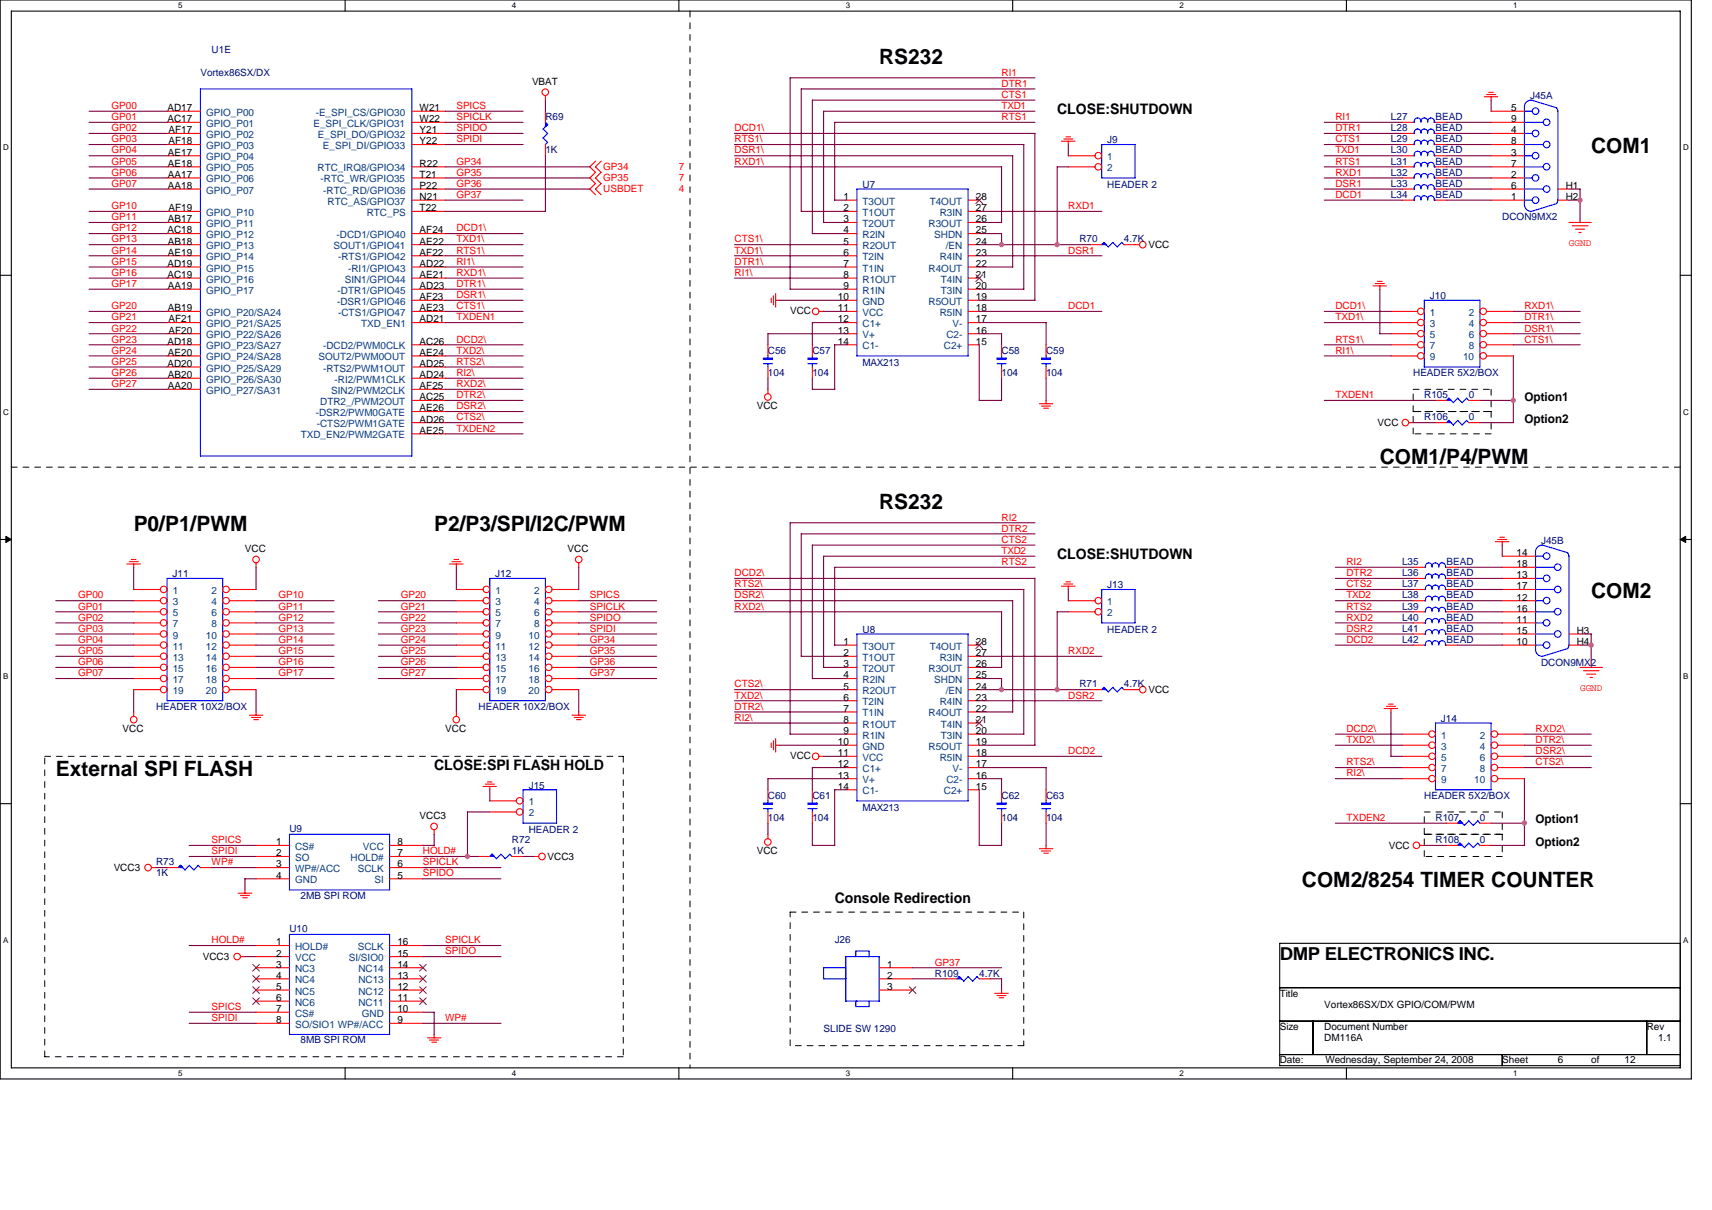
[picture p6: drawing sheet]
<svg xmlns="http://www.w3.org/2000/svg" width="297mm" height="210mm" viewBox="0 0 297 210" stroke-linecap="round" stroke-linejoin="round" font-family="sans-serif">
<defs><g id="words">
<g font-size="3.7">
<text x="152.5" y="11.1">RS232</text>
<text x="276.1" y="26.5">COM1</text>
<text x="239.4" y="80.6">COM1/P4/PWM</text>
<text x="152.5" y="88.3">RS232</text>
<text x="23.2" y="92.2">P0/P1/PWM</text>
<text x="75.3" y="92.2">P2/P3/SPI/I2C/PWM</text>
<text x="276.1" y="103.8">COM2</text>
<text x="9.7" y="134.6">External SPI FLASH</text>
<text x="225.9" y="153.9">COM2/8254 TIMER COUNTER</text>
</g>
<text font-size="3.1" x="222" y="166.6">DMP ELECTRONICS INC.</text>
<g font-size="2.5">
<text x="183.4" y="19.7">CLOSE:SHUTDOWN</text>
<text x="183.4" y="96.9">CLOSE:SHUTDOWN</text>
<text x="75.3" y="133.6">CLOSE:SPI FLASH HOLD</text>
<text x="144.8" y="156.8">Console Redirection</text>
</g>
<g font-size="2.1">
<text x="264.5" y="69.5">Option1</text>
<text x="264.5" y="73.4">Option2</text>
<text x="266.4" y="142.9">Option1</text>
<text x="266.4" y="146.7">Option2</text>
</g>
<g font-size="1.7" fill="#000080">
<text x="36.7" y="9.3">U1E</text>
<text x="34.8" y="13.1">Vortex86SX/DX</text>
<text x="265.5" y="17.2">J45A</text>
<text x="94.6" y="20.8">R69</text>
<text x="241.3" y="22.8">L28</text>
<text x="241.3" y="20.8">L27</text>
<text x="249.1" y="22.8">BEAD</text>
<text x="249.1" y="20.8">BEAD</text>
<text x="94.6" y="26.6">1K</text>
<text x="192.1" y="24.9">J9</text>
<text x="241.3" y="24.7">L29</text>
<text x="241.3" y="28.6">L31</text>
<text x="241.3" y="26.6">L30</text>
<text x="249.1" y="24.7">BEAD</text>
<text x="249.1" y="28.6">BEAD</text>
<text x="249.1" y="26.6">BEAD</text>
<text x="149.6" y="32.6">U7</text>
<text x="192.1" y="32.6">HEADER 2</text>
<text x="241.3" y="34.4">L34</text>
<text x="241.3" y="32.4">L33</text>
<text x="241.3" y="30.5">L32</text>
<text x="249.1" y="34.4">BEAD</text>
<text x="249.1" y="32.4">BEAD</text>
<text x="249.1" y="30.5">BEAD</text>
<text x="260.6" y="38.2">DCON9MX2</text>
<text x="187.3" y="42.1">R70</text>
<text x="195" y="42.1">4.7K</text>
<text x="248.1" y="51.9">J10</text>
<text x="133.2" y="61.4">C56</text>
<text x="133.2" y="65.2">104</text>
<text x="140.9" y="61.4">C57</text>
<text x="140.9" y="65.2">104</text>
<text x="149.6" y="63.5">MAX213</text>
<text x="173.8" y="61.4">C58</text>
<text x="173.8" y="65.2">104</text>
<text x="181.5" y="61.4">C59</text>
<text x="181.5" y="65.2">104</text>
<text x="245.2" y="65.2">HEADER 5X2/BOX</text>
<text x="247.1" y="69.1">R105</text>
<text x="254.8" y="69.1">0</text>
<text x="247.1" y="73">R106</text>
<text x="254.8" y="73">0</text>
<text x="267.4" y="94.4">J45B</text>
<text x="29.9" y="100.2">J11</text>
<text x="85.9" y="100.2">J12</text>
<text x="243.3" y="100">L36</text>
<text x="243.3" y="101.9">L37</text>
<text x="243.3" y="98.1">L35</text>
<text x="251" y="100">BEAD</text>
<text x="251" y="101.9">BEAD</text>
<text x="251" y="98.1">BEAD</text>
<text x="192.1" y="102.1">J13</text>
<text x="243.3" y="105.8">L39</text>
<text x="243.3" y="107.7">L40</text>
<text x="243.3" y="103.8">L38</text>
<text x="251" y="105.8">BEAD</text>
<text x="251" y="107.7">BEAD</text>
<text x="251" y="103.8">BEAD</text>
<text x="149.6" y="109.8">U8</text>
<text x="192.1" y="109.8">HEADER 2</text>
<text x="243.3" y="111.6">L42</text>
<text x="243.3" y="109.6">L41</text>
<text x="251" y="111.6">BEAD</text>
<text x="251" y="109.6">BEAD</text>
<text x="187.3" y="119.3">R71</text>
<text x="195" y="119.3">4.7K</text>
<text x="267.4" y="115.6">DCON9MX2</text>
<text x="27.1" y="123.1">HEADER 10X2/BOX</text>
<text x="83" y="123.1">HEADER 10X2/BOX</text>
<text x="250" y="125.3">J14</text>
<text x="91.7" y="136.9">J15</text>
<text x="133.2" y="138.6">C60</text>
<text x="133.2" y="142.5">104</text>
<text x="140.9" y="138.6">C61</text>
<text x="140.9" y="142.5">104</text>
<text x="149.6" y="140.7">MAX213</text>
<text x="173.8" y="138.6">C62</text>
<text x="173.8" y="142.5">104</text>
<text x="181.5" y="138.6">C63</text>
<text x="181.5" y="142.5">104</text>
<text x="247.1" y="138.6">HEADER 5X2/BOX</text>
<text x="249.1" y="142.5">R107</text>
<text x="256.8" y="142.5">0</text>
<text x="50.2" y="144.4">U9</text>
<text x="88.8" y="146.3">R72</text>
<text x="88.8" y="148.3">1K</text>
<text x="91.7" y="144.6">HEADER 2</text>
<text x="249.1" y="146.3">R108</text>
<text x="256.8" y="146.3">0</text>
<text x="27.1" y="150.2">R73</text>
<text x="27.1" y="152.1">1K</text>
<text x="52.2" y="156">2MB SPI ROM</text>
<text x="50.2" y="161.8">U10</text>
<text x="144.8" y="163.7">J26</text>
<text x="162.2" y="169.5">R109</text>
<text x="169.9" y="169.5">4.7K</text>
<text x="142.9" y="179.1">SLIDE SW 1290</text>
<text x="52.2" y="181.1">8MB SPI ROM</text>
</g>
<g font-size="1.7">
<text x="92.3" y="14.7">VBAT</text>
<text x="29.1" y="19.3">AD17</text>
<text x="29.1" y="21.2">AC17</text>
<text x="29.2" y="23.1">AF17</text>
<text x="72.8" y="19.3">W21</text>
<text x="72.8" y="21.2">W22</text>
<text x="72.8" y="23.1">Y21</text>
<text x="262.2" y="19.3">5</text>
<text x="262.2" y="21.2">9</text>
<text x="262.2" y="23.1">4</text>
<text x="29.1" y="27">AE17</text>
<text x="29.1" y="28.9">AE18</text>
<text x="29.2" y="25.1">AF18</text>
<text x="72.8" y="25.1">Y22</text>
<text x="72.8" y="28.9">R22</text>
<text x="262.2" y="25.1">8</text>
<text x="262.2" y="27">3</text>
<text x="262.2" y="28.9">7</text>
<text x="29.1" y="30.9">AA17</text>
<text x="29.1" y="32.8">AA18</text>
<text x="72.8" y="34.7">N21</text>
<text x="72.8" y="32.8">P22</text>
<text x="72.8" y="30.9">T21</text>
<text x="146.3" y="34.7">1</text>
<text x="169.3" y="34.7">28</text>
<text x="262.2" y="30.9">2</text>
<text x="262.2" y="32.8">6</text>
<text x="262.2" y="34.7">1</text>
<text x="271.6" y="32.8">H1</text>
<text x="271.6" y="34.7">H2</text>
<text x="29.1" y="40.5">AC18</text>
<text x="29.1" y="38.6">AB17</text>
<text x="29.2" y="36.7">AF19</text>
<text x="72.8" y="40.5">AF24</text>
<text x="72.8" y="36.7">T22</text>
<text x="146.3" y="36.7">2</text>
<text x="146.3" y="38.6">3</text>
<text x="146.3" y="40.5">4</text>
<text x="169.3" y="40.5">25</text>
<text x="169.3" y="38.6">26</text>
<text x="169.3" y="36.7">27</text>
<text x="29.1" y="46.3">AD19</text>
<text x="29.1" y="42.4">AB18</text>
<text x="29.1" y="44.4">AE19</text>
<text x="72.8" y="42.4">AE22</text>
<text x="72.8" y="44.4">AF22</text>
<text x="72.8" y="46.3">AD22</text>
<text x="146.3" y="42.4">5</text>
<text x="146.3" y="44.4">6</text>
<text x="146.3" y="46.3">7</text>
<text x="169.3" y="46.3">22</text>
<text x="169.3" y="44.4">23</text>
<text x="169.3" y="42.4">24</text>
<text x="199.3" y="43.1">VCC</text>
<text x="29.1" y="48.2">AC19</text>
<text x="29.1" y="50.2">AA19</text>
<text x="72.8" y="48.2">AE21</text>
<text x="72.8" y="52.1">AF23</text>
<text x="72.8" y="50.2">AD23</text>
<text x="145.4" y="52.1">10</text>
<text x="146.3" y="48.2">8</text>
<text x="146.3" y="50.2">9</text>
<text x="169.3" y="52.1">19</text>
<text x="169.3" y="50.2">20</text>
<text x="169.3" y="48.2">21</text>
<text x="29.1" y="59.8">AD18</text>
<text x="29.1" y="54">AB19</text>
<text x="29.2" y="56">AF21</text>
<text x="29.2" y="57.9">AF20</text>
<text x="72.8" y="54">AE23</text>
<text x="72.8" y="56">AD21</text>
<text x="72.8" y="59.8">AC26</text>
<text x="137.1" y="54.4">VCC</text>
<text x="145.4" y="54">11</text>
<text x="145.4" y="56">12</text>
<text x="145.4" y="57.9">13</text>
<text x="145.4" y="59.8">14</text>
<text x="169.3" y="59.8">15</text>
<text x="169.3" y="57.9">16</text>
<text x="169.3" y="56">17</text>
<text x="169.3" y="54">18</text>
<text x="29.1" y="63.7">AD20</text>
<text x="29.1" y="61.7">AE20</text>
<text x="29.1" y="65.6">AB20</text>
<text x="72.8" y="61.7">AE24</text>
<text x="72.8" y="63.7">AD25</text>
<text x="72.8" y="65.6">AD24</text>
<text x="29.1" y="67.5">AA20</text>
<text x="72.8" y="67.5">AF25</text>
<text x="72.8" y="71.4">AE26</text>
<text x="72.8" y="69.5">AC25</text>
<text x="131.3" y="71">VCC</text>
<text x="72.8" y="73.3">AD26</text>
<text x="72.8" y="75.3">AE25</text>
<text x="239" y="73.9">VCC</text>
<text x="42.5" y="95.7">VCC</text>
<text x="98.5" y="95.7">VCC</text>
<text x="263.1" y="96.5">14</text>
<text x="263.1" y="98.4">18</text>
<text x="263.1" y="100.4">13</text>
<text x="263.1" y="102.3">17</text>
<text x="263.1" y="104.2">12</text>
<text x="263.1" y="106.2">16</text>
<text x="146.3" y="111.9">1</text>
<text x="146.3" y="113.9">2</text>
<text x="169.3" y="113.9">27</text>
<text x="169.3" y="111.9">28</text>
<text x="263.1" y="108.1">11</text>
<text x="263.1" y="110">15</text>
<text x="263.1" y="111.9">10</text>
<text x="273.6" y="110">H3</text>
<text x="273.6" y="111.9">H4</text>
<text x="146.3" y="115.8">3</text>
<text x="146.3" y="117.7">4</text>
<text x="146.3" y="119.7">5</text>
<text x="169.3" y="119.7">24</text>
<text x="169.3" y="117.7">25</text>
<text x="169.3" y="115.8">26</text>
<text x="146.3" y="121.6">6</text>
<text x="146.3" y="123.5">7</text>
<text x="146.3" y="125.5">8</text>
<text x="169.3" y="125.5">21</text>
<text x="169.3" y="123.5">22</text>
<text x="169.3" y="121.6">23</text>
<text x="199.3" y="120.3">VCC</text>
<text x="21.3" y="127">VCC</text>
<text x="77.3" y="127">VCC</text>
<text x="137.1" y="131.7">VCC</text>
<text x="145.4" y="129.3">10</text>
<text x="145.4" y="131.2">11</text>
<text x="146.3" y="127.4">9</text>
<text x="169.3" y="131.2">18</text>
<text x="169.3" y="129.3">19</text>
<text x="169.3" y="127.4">20</text>
<text x="145.4" y="133.2">12</text>
<text x="145.4" y="135.1">13</text>
<text x="145.4" y="137">14</text>
<text x="169.3" y="137">15</text>
<text x="169.3" y="135.1">16</text>
<text x="169.3" y="133.2">17</text>
<text x="72.8" y="142.1">VCC3</text>
<text x="47.9" y="146.7">1</text>
<text x="47.9" y="148.6">2</text>
<text x="69" y="148.6">7</text>
<text x="69" y="146.7">8</text>
<text x="95" y="149.2">VCC3</text>
<text x="131.3" y="148.3">VCC</text>
<text x="241" y="147.3">VCC</text>
<text x="19.7" y="151.2">VCC3</text>
<text x="47.9" y="150.5">3</text>
<text x="47.9" y="152.5">4</text>
<text x="69" y="152.5">5</text>
<text x="69" y="150.5">6</text>
<text x="35.2" y="166.6">VCC3</text>
<text x="47.9" y="164.1">1</text>
<text x="47.9" y="166">2</text>
<text x="47.9" y="167.9">3</text>
<text x="69" y="167.9">14</text>
<text x="69" y="166">15</text>
<text x="69" y="164.1">16</text>
<text x="153.9" y="167.9">1</text>
<text x="47.9" y="169.8">4</text>
<text x="47.9" y="171.8">5</text>
<text x="47.9" y="173.7">6</text>
<text x="69" y="173.7">11</text>
<text x="69" y="171.8">12</text>
<text x="69" y="169.8">13</text>
<text x="153.9" y="169.8">2</text>
<text x="153.9" y="171.8">3</text>
<text x="222" y="173">Title</text>
<text x="47.9" y="175.6">7</text>
<text x="47.9" y="177.6">8</text>
<text x="69" y="177.6">9</text>
<text x="69" y="175.6">10</text>
<text x="222" y="178.8">Size</text>
<text x="229.8" y="174.9">Vortex86SX/DX GPIO/COM/PWM</text>
<text x="229.8" y="178.8">Document Number</text>
<text x="285.7" y="178.8">Rev</text>
<text x="222" y="184.6">Date:</text>
<text x="229.8" y="180.7">DM116A</text>
<text x="230" y="184.6">Wednesday, September 24, 2008</text>
<text x="260.6" y="184.6">Sheet</text>
<text x="270.3" y="184.6">6</text>
<text x="276.1" y="184.6">of</text>
<text x="281.9" y="184.6">12</text>
<text x="287.7" y="180.7">1.1</text>
</g>
<g font-size="1.7" fill="#f00">
<text x="173.8" y="17">CTS1</text>
<text x="173.8" y="15.1">DTR1</text>
<text x="173.8" y="13.1">RI1</text>
<text x="19.3" y="18.9">GP00</text>
<text x="19.3" y="20.8">GP01</text>
<text x="19.3" y="22.8">GP02</text>
<text x="79.2" y="18.9">SPICS</text>
<text x="79.2" y="20.9">SPICLK</text>
<text x="79.2" y="22.8">SPIDO</text>
<text x="127.4" y="22.8">DCD1\</text>
<text x="173.8" y="18.9">TXD1</text>
<text x="173.8" y="20.9">RTS1</text>
<text x="231.7" y="20.9">RI1</text>
<text x="231.7" y="22.8">DTR1</text>
<text x="19.3" y="24.7">GP03</text>
<text x="19.3" y="26.6">GP04</text>
<text x="19.3" y="28.6">GP05</text>
<text x="79.2" y="28.6">GP34</text>
<text x="79.2" y="24.7">SPIDI</text>
<text x="104.7" y="29.5">GP34</text>
<text x="117.8" y="29.5">7</text>
<text x="127.4" y="26.6">DSR1\</text>
<text x="127.4" y="24.7">RTS1\</text>
<text x="127.4" y="28.6">RXD1\</text>
<text x="231.7" y="28.6">RTS1</text>
<text x="231.7" y="26.6">TXD1</text>
<text x="231.7" y="24.7">CTS1</text>
<text x="19.3" y="30.5">GP06</text>
<text x="19.3" y="32.4">GP07</text>
<text x="79.2" y="30.5">GP35</text>
<text x="79.2" y="32.4">GP36</text>
<text x="79.2" y="34.4">GP37</text>
<text x="104.7" y="33.4">USBDET</text>
<text x="104.7" y="31.5">GP35</text>
<text x="117.8" y="33.4">4</text>
<text x="117.8" y="31.5">7</text>
<text x="231.7" y="34.4">DCD1</text>
<text x="231.7" y="32.4">DSR1</text>
<text x="231.7" y="30.5">RXD1</text>
<text x="19.3" y="36.3">GP10</text>
<text x="19.3" y="38.2">GP11</text>
<text x="19.3" y="40.2">GP12</text>
<text x="79.2" y="40.2">DCD1\</text>
<text x="185.4" y="36.3">RXD1</text>
<text x="19.3" y="42.1">GP13</text>
<text x="19.3" y="44">GP14</text>
<text x="19.3" y="45.9">GP15</text>
<text x="19.3" y="47.9">GP16</text>
<text x="79.2" y="42.1">TXD1\</text>
<text x="79.2" y="44">RTS1\</text>
<text x="79.2" y="45.9">RI1\</text>
<text x="79.2" y="47.9">RXD1\</text>
<text x="127.4" y="47.9">RI1\</text>
<text x="127.4" y="45.9">DTR1\</text>
<text x="127.4" y="44">TXD1\</text>
<text x="127.4" y="42.1">CTS1\</text>
<text x="185.4" y="44">DSR1</text>
<text x="272.2" y="42.7">GGND</text>
<text x="19.3" y="49.8">GP17</text>
<text x="19.3" y="53.7">GP20</text>
<text x="79.2" y="49.8">DTR1\</text>
<text x="79.2" y="51.7">DSR1\</text>
<text x="79.2" y="53.7">CTS1\</text>
<text x="185.4" y="53.7">DCD1</text>
<text x="231.7" y="53.7">DCD1\</text>
<text x="264.5" y="53.7">RXD1\</text>
<text x="19.3" y="55.6">GP21</text>
<text x="19.3" y="57.5">GP22</text>
<text x="19.3" y="59.5">GP23</text>
<text x="79.2" y="59.5">DCD2\</text>
<text x="79.2" y="55.6">TXDEN1</text>
<text x="231.7" y="59.5">RTS1\</text>
<text x="231.7" y="55.6">TXD1\</text>
<text x="264.5" y="55.6">DTR1\</text>
<text x="264.5" y="57.5">DSR1\</text>
<text x="264.5" y="59.5">CTS1\</text>
<text x="19.3" y="61.4">GP24</text>
<text x="19.3" y="63.3">GP25</text>
<text x="19.3" y="65.2">GP26</text>
<text x="79.2" y="61.4">TXD2\</text>
<text x="79.2" y="63.3">RTS2\</text>
<text x="79.2" y="65.2">RI2\</text>
<text x="231.7" y="61.4">RI1\</text>
<text x="19.3" y="67.2">GP27</text>
<text x="79.2" y="67.2">RXD2\</text>
<text x="79.2" y="69.1">DTR2\</text>
<text x="79.2" y="71">DSR2\</text>
<text x="231.7" y="69.1">TXDEN1</text>
<text x="79.2" y="73">CTS2\</text>
<text x="79.2" y="74.9">TXDEN2</text>
<text x="173.8" y="94.2">CTS2</text>
<text x="173.8" y="92.3">DTR2</text>
<text x="173.8" y="90.3">RI2</text>
<text x="127.4" y="100">DCD2\</text>
<text x="127.4" y="101.9">RTS2\</text>
<text x="173.8" y="98.1">RTS2</text>
<text x="173.8" y="96.1">TXD2</text>
<text x="233.6" y="101.9">CTS2</text>
<text x="233.6" y="100">DTR2</text>
<text x="233.6" y="98.1">RI2</text>
<text x="13.5" y="103.8">GP00</text>
<text x="13.5" y="105.8">GP01</text>
<text x="13.5" y="107.7">GP02</text>
<text x="48.3" y="107.7">GP12</text>
<text x="48.3" y="103.8">GP10</text>
<text x="48.3" y="105.8">GP11</text>
<text x="69.5" y="103.8">GP20</text>
<text x="69.5" y="105.8">GP21</text>
<text x="69.5" y="107.7">GP22</text>
<text x="102.3" y="105.8">SPICLK</text>
<text x="102.3" y="107.7">SPIDO</text>
<text x="102.3" y="103.8">SPICS</text>
<text x="127.4" y="105.8">RXD2\</text>
<text x="127.4" y="103.8">DSR2\</text>
<text x="233.6" y="105.8">RTS2</text>
<text x="233.6" y="103.8">TXD2</text>
<text x="233.6" y="107.7">RXD2</text>
<text x="13.5" y="109.6">GP03</text>
<text x="13.5" y="111.6">GP04</text>
<text x="13.5" y="113.5">GP05</text>
<text x="48.3" y="113.5">GP15</text>
<text x="48.3" y="111.6">GP14</text>
<text x="48.3" y="109.6">GP13</text>
<text x="69.5" y="113.5">GP25</text>
<text x="69.5" y="111.6">GP24</text>
<text x="69.5" y="109.6">GP23</text>
<text x="102.3" y="113.5">GP35</text>
<text x="102.3" y="111.6">GP34</text>
<text x="102.3" y="109.6">SPIDI</text>
<text x="185.4" y="113.5">RXD2</text>
<text x="233.6" y="111.6">DCD2</text>
<text x="233.6" y="109.6">DSR2</text>
<text x="13.5" y="115.4">GP06</text>
<text x="13.5" y="117.4">GP07</text>
<text x="48.3" y="117.4">GP17</text>
<text x="48.3" y="115.4">GP16</text>
<text x="69.5" y="115.4">GP26</text>
<text x="69.5" y="117.4">GP27</text>
<text x="102.3" y="115.4">GP36</text>
<text x="102.3" y="117.4">GP37</text>
<text x="127.4" y="119.3">CTS2\</text>
<text x="274.1" y="119.9">GGND</text>
<text x="127.4" y="123.2">DTR2\</text>
<text x="127.4" y="121.2">TXD2\</text>
<text x="127.4" y="125.1">RI2\</text>
<text x="185.4" y="121.2">DSR2</text>
<text x="185.4" y="130.9">DCD2</text>
<text x="233.6" y="128.9">TXD2\</text>
<text x="233.6" y="127">DCD2\</text>
<text x="266.4" y="127">RXD2\</text>
<text x="266.4" y="129">DTR2\</text>
<text x="266.4" y="130.9">DSR2\</text>
<text x="233.6" y="134.7">RI2\</text>
<text x="233.6" y="132.8">RTS2\</text>
<text x="266.4" y="132.8">CTS2\</text>
<text x="233.6" y="142.5">TXDEN2</text>
<text x="36.7" y="148.3">SPIDI</text>
<text x="36.7" y="146.3">SPICS</text>
<text x="73.4" y="148.3">HOLD#</text>
<text x="36.7" y="150.2">WP#</text>
<text x="73.4" y="152.1">SPIDO</text>
<text x="73.4" y="150.2">SPICLK</text>
<text x="36.7" y="163.7">HOLD#</text>
<text x="77.3" y="165.6">SPIDO</text>
<text x="77.3" y="163.7">SPICLK</text>
<text x="162.2" y="167.6">GP37</text>
<text x="36.7" y="175.3">SPICS</text>
<text x="36.7" y="177.2">SPIDI</text>
<text x="77.3" y="177.2">WP#</text>
</g>
<g font-size="1.7" fill="#004080">
<text x="35.7" y="20.1">GPIO_P00</text>
<text x="35.7" y="22">GPIO_P01</text>
<text x="35.7" y="23.9">GPIO_P02</text>
<text x="54.4" y="22">E_SPI_CLK/GPIO31</text>
<text x="54.8" y="20.1">-E_SPI_CS/GPIO30</text>
<text x="55.2" y="23.9">E_SPI_DO/GPIO32</text>
<text x="35.7" y="25.9">GPIO_P03</text>
<text x="35.7" y="27.8">GPIO_P04</text>
<text x="35.7" y="29.7">GPIO_P05</text>
<text x="55.1" y="29.7">RTC_IRQ8/GPIO34</text>
<text x="56" y="25.9">E_SPI_DI/GPIO33</text>
<text x="192.1" y="27.8">1</text>
<text x="192.1" y="29.7">2</text>
<text x="35.7" y="31.7">GPIO_P06</text>
<text x="35.7" y="33.6">GPIO_P07</text>
<text x="55.6" y="31.7">-RTC_WR/GPIO35</text>
<text x="56.1" y="33.6">-RTC_RD/GPIO36</text>
<text x="56.8" y="35.5">RTC_AS/GPIO37</text>
<text x="149.6" y="35.5">T3OUT</text>
<text x="161.3" y="35.5">T4OUT</text>
<text x="35.7" y="37.5">GPIO_P10</text>
<text x="35.7" y="39.4">GPIO_P11</text>
<text x="35.7" y="41.3">GPIO_P12</text>
<text x="58.4" y="41.3">-DCD1/GPIO40</text>
<text x="63.6" y="37.5">RTC_PS</text>
<text x="149.6" y="37.5">T1OUT</text>
<text x="149.6" y="39.4">T2OUT</text>
<text x="149.6" y="41.3">R2IN</text>
<text x="161.1" y="39.4">R3OUT</text>
<text x="162.1" y="41.3">SHDN</text>
<text x="163" y="37.5">R3IN</text>
<text x="35.7" y="43.2">GPIO_P13</text>
<text x="35.7" y="45.2">GPIO_P14</text>
<text x="35.7" y="47.1">GPIO_P15</text>
<text x="57.9" y="43.2">SOUT1/GPIO41</text>
<text x="58.7" y="45.2">-RTS1/GPIO42</text>
<text x="60.4" y="47.1">-RI1/GPIO43</text>
<text x="149.6" y="43.2">R2OUT</text>
<text x="149.6" y="45.2">T2IN</text>
<text x="149.6" y="47.1">T1IN</text>
<text x="161.1" y="47.1">R4OUT</text>
<text x="163" y="45.2">R4IN</text>
<text x="164.1" y="43.2">/EN</text>
<text x="35.7" y="49">GPIO_P16</text>
<text x="35.7" y="51">GPIO_P17</text>
<text x="58.5" y="52.9">-DSR1/GPIO46</text>
<text x="58.6" y="51">-DTR1/GPIO45</text>
<text x="59.8" y="49">SIN1/GPIO44</text>
<text x="149.6" y="49">R1OUT</text>
<text x="149.6" y="51">R1IN</text>
<text x="149.6" y="52.9">GND</text>
<text x="161.1" y="52.9">R5OUT</text>
<text x="163.2" y="51">T3IN</text>
<text x="163.2" y="49">T4IN</text>
<text x="35.7" y="54.8">GPIO_P20/SA24</text>
<text x="35.7" y="56.8">GPIO_P21/SA25</text>
<text x="35.7" y="58.7">GPIO_P22/SA26</text>
<text x="58.7" y="54.8">-CTS1/GPIO47</text>
<text x="62.7" y="56.8">TXD_EN1</text>
<text x="149.6" y="54.8">VCC</text>
<text x="149.6" y="56.8">C1+</text>
<text x="149.6" y="58.7">V+</text>
<text x="163" y="54.8">R5IN</text>
<text x="164.2" y="58.7">C2-</text>
<text x="165.3" y="56.8">V-</text>
<text x="248.1" y="54.8">1</text>
<text x="248.1" y="56.8">3</text>
<text x="248.1" y="58.7">5</text>
<text x="254.8" y="54.8">2</text>
<text x="254.8" y="56.8">4</text>
<text x="254.8" y="58.7">6</text>
<text x="35.7" y="60.6">GPIO_P23/SA27</text>
<text x="35.7" y="62.5">GPIO_P24/SA28</text>
<text x="35.7" y="64.5">GPIO_P25/SA29</text>
<text x="55.3" y="62.5">SOUT2/PWM0OUT</text>
<text x="56" y="64.5">-RTS2/PWM1OUT</text>
<text x="56" y="60.6">-DCD2/PWM0CLK</text>
<text x="149.6" y="60.6">C1-</text>
<text x="163.8" y="60.6">C2+</text>
<text x="248.1" y="60.6">7</text>
<text x="248.1" y="62.5">9</text>
<text x="253.8" y="62.5">10</text>
<text x="254.8" y="60.6">8</text>
<text x="35.7" y="66.4">GPIO_P26/SA30</text>
<text x="35.7" y="68.3">GPIO_P27/SA31</text>
<text x="55.6" y="70.3">DTR2_/PWM2OUT</text>
<text x="57.5" y="68.3">SIN2/PWM2CLK</text>
<text x="58.1" y="66.4">-RI2/PWM1CLK</text>
<text x="52.2" y="76.1">TXD_EN2/PWM2GATE</text>
<text x="54.8" y="72.2">-DSR2/PWM0GATE</text>
<text x="55" y="74.1">-CTS2/PWM1GATE</text>
<text x="30" y="103.1">1</text>
<text x="30" y="105">3</text>
<text x="30" y="107">5</text>
<text x="36.7" y="103.1">2</text>
<text x="36.7" y="105">4</text>
<text x="36.7" y="107">6</text>
<text x="86" y="103.1">1</text>
<text x="86" y="105">3</text>
<text x="86" y="107">5</text>
<text x="92.7" y="103.1">2</text>
<text x="92.7" y="105">4</text>
<text x="92.7" y="107">6</text>
<text x="192.1" y="105">1</text>
<text x="192.1" y="107">2</text>
<text x="30" y="108.9">7</text>
<text x="30" y="110.8">9</text>
<text x="30" y="112.7">11</text>
<text x="35.7" y="112.7">12</text>
<text x="35.7" y="110.8">10</text>
<text x="36.7" y="108.9">8</text>
<text x="86" y="108.9">7</text>
<text x="86" y="110.8">9</text>
<text x="86" y="112.7">11</text>
<text x="91.7" y="112.7">12</text>
<text x="91.7" y="110.8">10</text>
<text x="92.7" y="108.9">8</text>
<text x="149.6" y="112.7">T3OUT</text>
<text x="161.3" y="112.7">T4OUT</text>
<text x="30" y="114.7">13</text>
<text x="30" y="116.6">15</text>
<text x="30" y="118.5">17</text>
<text x="35.7" y="114.7">14</text>
<text x="35.7" y="116.6">16</text>
<text x="35.7" y="118.5">18</text>
<text x="86" y="114.7">13</text>
<text x="86" y="116.6">15</text>
<text x="86" y="118.5">17</text>
<text x="91.7" y="114.7">14</text>
<text x="91.7" y="116.6">16</text>
<text x="91.7" y="118.5">18</text>
<text x="149.6" y="114.7">T1OUT</text>
<text x="149.6" y="116.6">T2OUT</text>
<text x="149.6" y="118.5">R2IN</text>
<text x="161.1" y="116.6">R3OUT</text>
<text x="162.1" y="118.5">SHDN</text>
<text x="163" y="114.7">R3IN</text>
<text x="30" y="120.5">19</text>
<text x="35.7" y="120.5">20</text>
<text x="86" y="120.5">19</text>
<text x="91.7" y="120.5">20</text>
<text x="149.6" y="120.5">R2OUT</text>
<text x="149.6" y="122.4">T2IN</text>
<text x="149.6" y="124.3">T1IN</text>
<text x="161.1" y="124.3">R4OUT</text>
<text x="163" y="122.4">R4IN</text>
<text x="164.1" y="120.5">/EN</text>
<text x="149.6" y="126.3">R1OUT</text>
<text x="149.6" y="128.2">R1IN</text>
<text x="149.6" y="130.1">GND</text>
<text x="161.1" y="130.1">R5OUT</text>
<text x="163.2" y="128.2">T3IN</text>
<text x="163.2" y="126.3">T4IN</text>
<text x="250" y="128.2">1</text>
<text x="250" y="130.1">3</text>
<text x="256.8" y="128.2">2</text>
<text x="256.8" y="130.1">4</text>
<text x="149.6" y="132">VCC</text>
<text x="149.6" y="134">C1+</text>
<text x="149.6" y="135.9">V+</text>
<text x="149.6" y="137.8">C1-</text>
<text x="163" y="132">R5IN</text>
<text x="163.8" y="137.8">C2+</text>
<text x="164.2" y="135.9">C2-</text>
<text x="165.3" y="134">V-</text>
<text x="250" y="132">5</text>
<text x="250" y="134">7</text>
<text x="250" y="135.9">9</text>
<text x="255.8" y="135.9">10</text>
<text x="256.8" y="132">6</text>
<text x="256.8" y="134">8</text>
<text x="91.7" y="139.8">1</text>
<text x="91.7" y="141.7">2</text>
<text x="51.2" y="147.5">CS#</text>
<text x="51.2" y="149.4">SO</text>
<text x="60.8" y="149.4">HOLD#</text>
<text x="63" y="147.5">VCC</text>
<text x="51.2" y="151.3">WP#/ACC</text>
<text x="51.2" y="153.3">GND</text>
<text x="62.1" y="151.3">SCLK</text>
<text x="65" y="153.3">SI</text>
<text x="51.2" y="164.9">HOLD#</text>
<text x="51.2" y="166.8">VCC</text>
<text x="60.5" y="166.8">SI/SIO0</text>
<text x="62.1" y="164.9">SCLK</text>
<text x="51.2" y="168.7">NC3</text>
<text x="51.2" y="170.6">NC4</text>
<text x="51.2" y="172.6">NC5</text>
<text x="62.2" y="172.6">NC12</text>
<text x="62.2" y="170.6">NC13</text>
<text x="62.2" y="168.7">NC14</text>
<text x="51.2" y="174.5">NC6</text>
<text x="51.2" y="176.4">CS#</text>
<text x="51.2" y="178.4">SO/SIO1 WP#/ACC</text>
<text x="62.2" y="174.5">NC11</text>
<text x="62.8" y="176.4">GND</text>
</g>
<g font-size="1.4">
<text x="30.9" y="1.5">5</text>
<text x="88.8" y="1.5">4</text>
<text x="146.7" y="1.5">3</text>
<text x="204.7" y="1.5">2</text>
<text x="262.6" y="1.5">1</text>
<text x=".5" y="26.1">D</text>
<text x="292" y="26.1">D</text>
<text x=".5" y="71.9">C</text>
<text x="292" y="71.9">C</text>
<text x=".5" y="117.8">B</text>
<text x="292" y="117.8">B</text>
<text x=".5" y="163.6">A</text>
<text x="292" y="163.6">A</text>
<text x="30.9" y="186.8">5</text>
<text x="88.8" y="186.8">4</text>
<text x="146.7" y="186.8">3</text>
<text x="204.7" y="186.8">2</text>
<text x="262.6" y="186.8">1</text>
</g>
</g></defs>
<path d="M0 0h293.5v187.2h-293.5zM2 1.9h289.5v183.4h-289.5z" fill="none" stroke="#000" stroke-width=".19"/>
<g fill="#fff">
<path d="M30.9 .2h.8v1.6h-.8z"/>
<path d="M30.9 185.5h.8v1.6h-.8z"/>
</g>
<path d="M59.9 0v1.9M59.9 185.3v1.9" fill="none" stroke="#000" stroke-width=".19"/>
<g fill="#fff">
<path d="M88.8 .2h.8v1.6h-.8z"/>
<path d="M88.8 185.5h.8v1.6h-.8z"/>
</g>
<path d="M117.8 0v1.9M117.8 185.3v1.9" fill="none" stroke="#000" stroke-width=".19"/>
<g fill="#fff">
<path d="M146.7 .2h.8v1.6h-.8z"/>
<path d="M146.7 185.5h.8v1.6h-.8z"/>
</g>
<path d="M175.7 0v1.9M175.7 185.3v1.9" fill="none" stroke="#000" stroke-width=".19"/>
<g fill="#fff">
<path d="M204.7 .2h.7v1.6h-.7z"/>
<path d="M204.7 185.5h.7v1.6h-.7z"/>
</g>
<path d="M233.6 0v1.9M233.6 185.3v1.9" fill="none" stroke="#000" stroke-width=".19"/>
<g fill="#fff">
<path d="M262.6 .2h.7v1.6h-.7z"/>
<path d="M262.6 185.5h.7v1.6h-.7z"/>
<path d="M.5 24.8h1v1.6h-1z"/>
<path d="M292 24.8h1v1.6h-1z"/>
<path d="M.5 70.7h1v1.5h-1z"/>
<path d="M292 70.7h1v1.5h-1z"/>
</g>
<path d="M0 47.8h2M291.5 47.8h2" fill="none" stroke="#000" stroke-width=".19"/>
<g fill="#fff">
<path d="M.5 116.5h.9v1.6h-.9z"/>
<path d="M292 116.5h.9v1.6h-.9z"/>
</g>
<path d="M0 93.6h2M291.5 93.6h2" fill="none" stroke="#000" stroke-width=".19"/>
<path d="M1 93.1l1 .5-1 .5zM291.5 93.6l1-.5v1z" fill="#000" stroke="#000" stroke-width=".17"/>
<g fill="#fff">
<path d="M.5 162.4h.9v1.5h-.9z"/>
<path d="M292 162.4h.9v1.5h-.9z"/>
</g>
<path d="M0 139.5h2M291.5 139.5h2M222 163.7h69.5v21.2h-69.5zM222 171.4h69.5M222 177.2h69.5M227.8 177.2v5.8M285.7 177.2v5.8M222 183h69.5M260.6 183v1.9" fill="none" stroke="#000" stroke-width=".19"/>
<g fill="none" stroke="#000" stroke-width=".17" stroke-dasharray="1 1 1 1 1 1 1 1">
<path d="M119.7 1.9v183.4M245.2 67.6h13.5M245.2 71.4v-3.8M245.2 71.4h13.5M245.2 75.3v-3.9M258.7 67.6v3.8M258.7 71.4h-13.5M258.7 71.4v3.9M258.7 75.3h-13.5M2 81.1h289.5M7.8 131.3h100.3M108.1 131.3v52.1"/>
<path d="M137.1 158.3h40.5M177.6 158.3v23.2M247.1 140.9h13.5M247.1 144.8v-3.9M247.1 144.8h13.5M247.1 148.6v-3.8M260.6 140.9v3.9M260.6 144.8h-13.5M260.6 144.8v3.8M260.6 148.6h-13.5M7.8 183.4v-52.1M108.1 183.4h-100.3"/>
<path d="M137.1 181.5v-23.2M177.6 181.5h-40.5"/>
</g>
<g fill="none" stroke="#f00" stroke-width=".19">
<path d="M29 19.3h5.8M71.5 19.3h5.8M94.6 16.6v.8M94.6 19.3v1.9M257.5 16.8h2.4M257.9 16.4h1.6M258.3 16h.8M258.7 16.8v.6M258.7 19.3h5.8M29 38.6h5.8M29 25.1h5.8M29 27h5.8"/>
<path d="M29 29h5.8M29 21.2h5.8M29 23.2h5.8M29 30.9h5.8M29 32.8h5.8M29 36.7h5.8M71.5 25.1h5.8M71.5 29h5.8M71.5 21.2h5.8M71.5 23.2h5.8M71.5 30.9h5.8M71.5 32.8h5.8"/>
<path d="M71.5 34.7h5.8M71.5 36.7h5.8M94.6 25.1v1.9M103.3 31.8l-1 1 1 1M103.3 29.9l-1 1 1 1M103.3 28l-1 1 1 .9M104.3 31.8l-1 1 1 1M104.3 29.9l-1 1 1 1M104.3 28l-1 1 1 .9M146.7 38.6h2M146.7 34.7h2M146.7 36.7h2"/>
<path d="M168 38.6h1.9M168 34.7h1.9M168 36.7h1.9M184.2 24.5h2.3M184.6 24.1h1.5M185 23.7h.7M185.4 24.5v.6M185.4 27h4.6M185.4 29h4.6M243.3 25.1h1.9M243.3 27h1.9M243.3 29h1.9"/>
<path d="M243.3 21.2h1.9M243.3 23.2h1.9M243.3 30.9h1.9M243.3 32.8h1.9M243.3 34.7h1.9M249.1 25.1h1.9M249.1 27h1.9M249.1 29h1.9M249.1 21.2h1.9M249.1 23.2h1.9M249.1 30.9h1.9M249.1 32.8h1.9"/>
<path d="M249.1 34.7h1.9M258.7 25.1h5.8M258.7 27h5.8M258.7 29h5.8M258.7 21.2h5.8M258.7 23.2h5.8M258.7 30.9h5.8M258.7 32.8h5.8M258.7 34.7h5.8M270.3 32.8h1.9M270.3 34.7h1.9M272.2 38.6h3.9"/>
<path d="M272.8 39.2h2.7M273.4 39.8h1.5M29 54h5.8M29 42.5h5.8M29 40.5h5.8M29 44.4h5.8M29 46.3h5.8M29 48.3h5.8M29 50.2h5.8M29 56h5.8M29 57.9h5.8M29 59.8h5.8"/>
<path d="M71.5 54h5.8M71.5 52.1h5.8M71.5 42.5h5.8M71.5 40.5h5.8M71.5 44.4h5.8M71.5 46.3h5.8M71.5 48.3h5.8M71.5 50.2h5.8M71.5 56h5.8M71.5 59.8h5.8M133.2 59.8v2M133.8 51.7v.8"/>
<path d="M134.2 51.3v1.6M134.6 52.1h.6M134.6 50.9v2.4M140.9 59.8v2M142.1 54h.8M146.7 54h2M146.7 52.1h2M146.7 42.5h2M146.7 40.5h2M146.7 44.4h2M146.7 46.3h2M146.7 48.3h2"/>
<path d="M146.7 50.2h2M146.7 56h2M146.7 57.9h2M146.7 59.8h2M168 54h1.9M168 52.1h1.9M168 42.5h1.9M168 40.5h1.9M168 44.4h1.9M168 46.3h1.9M168 48.3h1.9M168 50.2h1.9"/>
<path d="M168 56h1.9M168 57.9h1.9M168 59.8h1.9M173.8 59.8v2M181.5 59.8v2M189.2 42.5h2M195 42.5h2.7M238.2 49.6h2.4M238.6 49.2h1.6M239 48.8h.8M239.4 49.6v.6M241.3 54h4.7"/>
<path d="M241.3 56h4.7M241.3 57.9h4.7M241.3 59.8h4.7M257.9 54h4.7M257.9 56h4.7M257.9 57.9h4.7M257.9 59.8h4.7M274 40.3h.4M29 61.8h5.8M29 63.7h5.8M29 65.6h5.8M29 67.6h5.8"/>
<path d="M71.5 73.3h5.8M71.5 61.8h5.8M71.5 63.7h5.8M71.5 65.6h5.8M71.5 67.6h5.8M71.5 71.4h5.8M71.5 69.5h5.8M71.5 75.3h5.8M133.2 63.7v1.9M133.2 67.5v.8M140.9 63.7v1.9M173.8 63.7v1.9"/>
<path d="M180.3 70.1h2.4M180.7 70.5h1.6M181.1 70.8h.8M181.5 63.7v1.9M181.5 69.5v.6M241.3 61.8h4.7M244.4 73.3h.8M249.1 73.3h1.9M249.1 69.5h1.9M254.8 73.3h2M254.8 69.5h2M257.9 61.8h4.7"/>
<path d="M22 97.9h2.4M22.4 97.5h1.6M22.8 97.1h.8M23.2 97.9v.5M44.4 97.7v.8M78 97.9h2.3M78.4 97.5h1.6M78.8 97.1h.8M79.2 97.9v.5M100.4 97.7v.8M245.2 98.4h1.9M251 98.4h1.9"/>
<path d="M259.5 94h2.3M259.9 93.6h1.5M260.2 93.2h.8M260.6 94v.6M260.6 96.5h5.8M260.6 98.4h5.8M23.2 115.8h4.6M23.2 119.7h4.6M23.2 112h4.6M23.2 113.9h4.6M23.2 117.8h4.6M23.2 106.2h4.6"/>
<path d="M23.2 102.3h4.6M23.2 104.2h4.6M23.2 108.1h4.6M23.2 110h4.6M39.8 115.8h4.6M39.8 119.7h4.6M39.8 112h4.6M39.8 113.9h4.6M39.8 117.8h4.6M39.8 106.2h4.6M39.8 102.3h4.6M39.8 104.2h4.6"/>
<path d="M39.8 108.1h4.6M39.8 110h4.6M79.2 115.8h4.6M79.2 119.7h4.6M79.2 112h4.6M79.2 113.9h4.6M79.2 117.8h4.6M79.2 106.2h4.6M79.2 102.3h4.6M79.2 104.2h4.6M79.2 108.1h4.6M79.2 110h4.6"/>
<path d="M95.8 115.8h4.6M95.8 119.7h4.6M95.8 112h4.6M95.8 113.9h4.6M95.8 117.8h4.6M95.8 106.2h4.6M95.8 102.3h4.6M95.8 104.2h4.6M95.8 108.1h4.6M95.8 110h4.6M146.7 115.8h2M146.7 119.7h2"/>
<path d="M146.7 112h2M146.7 113.9h2M146.7 117.8h2M168 115.8h1.9M168 119.7h1.9M168 112h1.9M168 113.9h1.9M168 117.8h1.9M184.2 101.7h2.3M184.6 101.3h1.5M185 101h.7M185.4 101.7v.6"/>
<path d="M185.4 106.2h4.6M185.4 104.2h4.6M189.2 119.7h2M195 119.7h2.7M245.2 112h1.9M245.2 106.2h1.9M245.2 100.4h1.9M245.2 102.3h1.9M245.2 104.2h1.9M245.2 108.1h1.9M245.2 110h1.9M251 112h1.9"/>
<path d="M251 106.2h1.9M251 100.4h1.9M251 102.3h1.9M251 104.2h1.9M251 108.1h1.9M251 110h1.9M260.6 112h5.8M260.6 106.2h5.8M260.6 100.4h5.8M260.6 102.3h5.8M260.6 104.2h5.8M260.6 108.1h5.8"/>
<path d="M260.6 110h5.8M272.2 112h1.9M272.2 110h1.9M274.1 115.8h3.9M274.7 116.4h2.7M275.3 117h1.6M275.9 117.6h.4M23.2 123.5v.8M43.3 124.1h2.3M43.6 124.5h1.6M44 124.9h.8M44.4 123.5v.6"/>
<path d="M79.2 123.5v.8M83.8 136.5h2.3M84.2 136.1h1.6M84.6 135.7h.8M85 136.5v.6M85 139h4.6M99.2 124.1h2.4M99.6 124.5h1.6M100 124.9h.8M100.4 123.5v.6M133.2 137.1v1.9M133.8 128.9v.8"/>
<path d="M134.2 128.5v1.6M134.6 129.3h.6M134.6 128.2v2.3M140.9 137.1v1.9M142.1 131.3h.8M146.7 131.3h2M146.7 129.3h2M146.7 121.6h2M146.7 123.5h2M146.7 125.5h2M146.7 127.4h2M146.7 133.2h2"/>
<path d="M146.7 135.1h2M146.7 137.1h2M168 131.3h1.9M168 129.3h1.9M168 121.6h1.9M168 123.5h1.9M168 125.5h1.9M168 127.4h1.9M168 133.2h1.9M168 135.1h1.9M168 137.1h1.9M173.8 137.1v1.9"/>
<path d="M181.5 137.1v1.9M240.2 123h2.3M240.6 122.6h1.5M240.9 122.2h.8M241.3 122.9v.6M243.3 131.3h4.6M243.3 129.3h4.6M243.3 127.4h4.6M243.3 133.2h4.6M243.3 135.1h4.6M259.9 131.3h4.6M259.9 129.3h4.6"/>
<path d="M259.9 127.4h4.6M259.9 133.2h4.6M259.9 135.1h4.6M26.3 150.6h.8M29 150.6h1.9M34.8 150.6h1.9M41.3 155h2.4M41.7 155.4h1.6M42.1 155.8h.8M42.5 154.4v.6M44.4 148.6h5.8M44.4 150.6h5.8"/>
<path d="M44.4 146.7h5.8M44.4 152.5h5.8M67.6 148.6h5.8M67.6 150.6h5.8M67.6 146.7h5.8M67.6 152.5h5.8M75.3 144v.8M83 148.6h2M85 140.9h4.6M88.8 148.6h2M92.7 148.6h.8M133.2 140.9v2"/>
<path d="M133.2 144.8v.7M140.9 140.9v2M173.8 140.9v2M180.3 147.3h2.4M180.7 147.7h1.6M181.1 148.1h.8M181.5 140.9v2M181.5 146.7v.6M246.4 146.7h.7M251 146.7h1.9M251 142.9h1.9M256.8 146.7h1.9"/>
<path d="M256.8 142.9h1.9M41.7 166h.8M44.4 166h5.8M44.4 164.1h5.8M44.4 167.9h5.8M44.4 169.9h5.8M44.4 171.8h5.8M44.4 173.7h5.8M44.4 175.7h5.8M44.4 177.6h5.8M67.6 166h5.8M67.6 164.1h5.8"/>
<path d="M67.6 167.9h5.8M67.6 169.9h5.8M67.6 171.8h5.8M67.6 173.7h5.8M67.6 175.7h5.8M67.6 177.6h5.8M75.3 179.5v.6M152.5 167.9h5.8M152.5 169.9h5.8M152.5 171.8h5.8M164.1 169.9h1.9M169.9 169.9h1.9"/>
<path d="M172.6 172.4h2.3M173 172.8h1.6M173.4 173.1h.8M173.8 171.8v.6M74.2 180.1h2.3M74.5 180.5h1.6M74.9 180.9h.8"/>
<circle cx="94.6" cy="16" r=".57"/>
<circle cx="190.6" cy="27" r=".57"/>
<circle cx="190.6" cy="28.9" r=".57"/>
<circle cx="141.5" cy="54" r=".57"/>
<circle cx="198.3" cy="42.5" r=".57"/>
<circle cx="246.5" cy="57.9" r=".57"/>
<circle cx="246.5" cy="54" r=".57"/>
<circle cx="246.5" cy="59.8" r=".57"/>
<circle cx="246.5" cy="56" r=".57"/>
<circle cx="257.3" cy="57.9" r=".57"/>
<circle cx="257.3" cy="54" r=".57"/>
<circle cx="257.3" cy="59.8" r=".57"/>
<circle cx="257.3" cy="56" r=".57"/>
<circle cx="133.2" cy="68.9" r=".57"/>
<circle cx="243.8" cy="73.3" r=".57"/>
<circle cx="246.5" cy="61.8" r=".57"/>
<circle cx="257.3" cy="61.8" r=".57"/>
<circle cx="44.4" cy="97.1" r=".57"/>
<circle cx="100.4" cy="97.1" r=".57"/>
<circle cx="28.4" cy="102.3" r=".57"/>
<circle cx="28.4" cy="113.9" r=".57"/>
<circle cx="28.4" cy="108.1" r=".57"/>
<circle cx="28.4" cy="115.8" r=".57"/>
<circle cx="28.4" cy="106.2" r=".57"/>
<circle cx="28.4" cy="104.2" r=".57"/>
<circle cx="28.4" cy="117.7" r=".57"/>
<circle cx="28.4" cy="110" r=".57"/>
<circle cx="28.4" cy="111.9" r=".57"/>
<circle cx="28.4" cy="119.7" r=".57"/>
<circle cx="39.2" cy="102.3" r=".57"/>
<circle cx="39.2" cy="113.9" r=".57"/>
<circle cx="39.2" cy="108.1" r=".57"/>
<circle cx="39.2" cy="115.8" r=".57"/>
<circle cx="39.2" cy="104.2" r=".57"/>
<circle cx="39.2" cy="106.2" r=".57"/>
<circle cx="39.2" cy="110" r=".57"/>
<circle cx="39.2" cy="119.7" r=".57"/>
<circle cx="39.2" cy="111.9" r=".57"/>
<circle cx="39.2" cy="117.7" r=".57"/>
<circle cx="84.4" cy="102.3" r=".57"/>
<circle cx="84.4" cy="113.9" r=".57"/>
<circle cx="84.4" cy="108.1" r=".57"/>
<circle cx="84.4" cy="115.8" r=".57"/>
<circle cx="84.4" cy="104.2" r=".57"/>
<circle cx="84.4" cy="106.2" r=".57"/>
<circle cx="84.4" cy="110" r=".57"/>
<circle cx="84.4" cy="111.9" r=".57"/>
<circle cx="84.4" cy="117.7" r=".57"/>
<circle cx="84.4" cy="119.7" r=".57"/>
<circle cx="95.2" cy="102.3" r=".57"/>
<circle cx="95.2" cy="113.9" r=".57"/>
<circle cx="95.2" cy="108.1" r=".57"/>
<circle cx="95.2" cy="115.8" r=".57"/>
<circle cx="95.2" cy="106.2" r=".57"/>
<circle cx="95.2" cy="110" r=".57"/>
<circle cx="95.2" cy="104.2" r=".57"/>
<circle cx="95.2" cy="117.7" r=".57"/>
<circle cx="95.2" cy="111.9" r=".57"/>
<circle cx="95.2" cy="119.7" r=".57"/>
<circle cx="190.6" cy="106.2" r=".57"/>
<circle cx="190.6" cy="104.2" r=".57"/>
<circle cx="198.3" cy="119.7" r=".57"/>
<circle cx="23.2" cy="124.9" r=".57"/>
<circle cx="79.2" cy="124.9" r=".57"/>
<circle cx="90.2" cy="139" r=".57"/>
<circle cx="141.5" cy="131.3" r=".57"/>
<circle cx="248.5" cy="133.2" r=".57"/>
<circle cx="248.5" cy="127.4" r=".57"/>
<circle cx="248.5" cy="135.1" r=".57"/>
<circle cx="248.5" cy="129.3" r=".57"/>
<circle cx="248.5" cy="131.2" r=".57"/>
<circle cx="259.3" cy="127.4" r=".57"/>
<circle cx="259.3" cy="133.2" r=".57"/>
<circle cx="259.3" cy="135.1" r=".57"/>
<circle cx="259.3" cy="129.3" r=".57"/>
<circle cx="259.3" cy="131.2" r=".57"/>
<circle cx="25.7" cy="150.6" r=".57"/>
<circle cx="75.3" cy="143.4" r=".57"/>
<circle cx="90.2" cy="140.9" r=".57"/>
<circle cx="94" cy="148.6" r=".57"/>
<circle cx="133.2" cy="146.1" r=".57"/>
<circle cx="245.8" cy="146.7" r=".57"/>
<circle cx="41.1" cy="166" r=".57"/>
</g>
<g fill="none" stroke="#00f" stroke-width=".19">
<path d="M34.8 15.4h36.7v63.7h-36.7zM264.5 19.3h1.4M264.5 18.5v17M265.6 17.4a1.14 1.14 0 0 0-1.1 1.1M265.6 17.4l4.5 1.3M270 18.7l.3 .6v15.4M94.2 22.4l.8 .8M94.6 21.2l.4 .4M95 21.6l-.8 .8M95 23.2l-.8 .8 .8 .7M95 24.7l-.4 .4M148.7 32.8h19.3v29h-19.3z"/>
<path d="M191.2 25.1h5.7v5.8h-5.7zM245.2 25.1h.2M245.2 21.2h.2M245.2 27h.2M245.2 32.8h.2M245.4 24.9a.58 .58 0 0 1 .6-.6 .58 .58 0 0 1 .5 .6M245.4 32.6a.58 .58 0 0 1 .6-.6 .58 .58 0 0 1 .5 .6M245.4 30.7a.58 .58 0 0 1 .6-.6 .58 .58 0 0 1 .5 .6M245.4 24.9v.2M245.4 30.7v.2h-.2M245.4 32.6v.2M246.5 24.9a.58 .58 0 0 1 .6-.6 .58 .58 0 0 1 .6 .6 .57 .57 0 0 1 .6-.6 .57 .57 0 0 1 .6 .6"/>
<path d="M246.5 28.7a.6 .6 0 0 0-.7-.5 .6 .6 0 0 0-.4 .8h-.2M246.5 28.7a.58 .58 0 0 1 .6-.5 .58 .58 0 0 1 .6 .5M246.5 22.9a.6 .6 0 0 0-.7-.5 .6 .6 0 0 0-.4 .8h-.2M246.5 22.9a.58 .58 0 0 1 .6-.5 .58 .58 0 0 1 .6 .5M246.5 21a.6 .6 0 0 0-.7-.5 .6 .6 0 0 0-.4 .8M246.5 21a.58 .58 0 0 1 .6-.5 .58 .58 0 0 1 .6 .5M246.5 34.5a.6 .6 0 0 0-.7-.5 .6 .6 0 0 0-.4 .8l-.2-.1M246.5 34.5a.58 .58 0 0 1 .6-.5 .58 .58 0 0 1 .6 .5M246.5 32.6a.58 .58 0 0 1 .6-.6 .58 .58 0 0 1 .6 .6 .57 .57 0 0 1 .6-.6 .57 .57 0 0 1 .6 .6M246.5 26.8a.6 .6 0 0 0-.7-.5 .6 .6 0 0 0-.4 .8M246.5 26.8a.58 .58 0 0 1 .6-.6 .58 .58 0 0 1 .6 .6M246.5 30.7a.58 .58 0 0 1 .6-.6 .58 .58 0 0 1 .6 .6 .57 .57 0 0 1 .6-.6 .57 .57 0 0 1 .6 .6"/>
<path d="M246.5 21v.2M246.5 22.9v.3M246.5 24.9v.2M246.5 26.8v.2M246.5 28.7v.3M246.5 30.7v.2M246.5 32.6v.2M246.5 34.5v.2M247.7 28.7a.59 .59 0 0 1 .7-.5 .59 .59 0 0 1 .5 .8h.2M247.7 22.9a.59 .59 0 0 1 .7-.5 .59 .59 0 0 1 .5 .8h.2M247.7 21a.59 .59 0 0 1 .7-.5 .59 .59 0 0 1 .5 .8M247.7 34.5a.59 .59 0 0 1 .7-.5 .59 .59 0 0 1 .5 .8l.2-.1"/>
<path d="M247.7 26.8a.59 .59 0 0 1 .7-.5 .59 .59 0 0 1 .5 .8M247.7 21v.3M247.7 23v.2M247.7 24.9v.2M247.7 26.8v.3M247.7 28.8v.2M247.7 30.7v.2M247.7 32.6v.2M247.7 34.5v.3M248.8 25.1h.3M248.8 21.2h.3M248.8 27h.3"/>
<path d="M248.8 32.8h.3M248.9 24.9v.2M248.9 30.7v.2h.2M248.9 32.6v.2M264.5 25.1h3.3M264.5 21.2h3.3M264.5 29h3.3M264.5 32.8h3.3M264.5 30.9h1.4M264.5 23.2h1.4M264.5 27h1.4M264.5 34.7h1.4"/>
<path d="M270.1 35.3l-4.5 1.4a1.17 1.17 0 0 1-1.1-1.2M270.3 34.7l-.2 .6M191.2 42.5l.4-.4 .7 .8M193.1 42.1l.8 .8 .7-.8 .4 .4M193.1 42.1l-.8 .7M247.1 52.1h9.7v11.6h-9.7zM132.5 63.1h1.5M133.2 61.7v.4M133.2 63.1v.6M140.2 63.1h1.5M140.9 61.7v.4M140.9 63.1v.6"/>
<path d="M173 63.1h1.6M173.8 61.7v.4M173.8 63.1v.6M180.7 63.1h1.6M181.5 61.7v.4M181.5 63.1v.6M251.4 69.1l.8 .8M251.4 73l.8 .8M251.4 69.1l-.4 .4M251.4 72.9l-.4 .4M252.2 69.9l.7-.8 .8 .8M252.2 73.7l.7-.8 .8 .9"/>
<path d="M254.5 69.1l.4 .4M254.5 73l.4 .4M254.5 69.1l-.8 .8M254.5 72.9l-.8 .8M248.5 98.2a.59 .59 0 0 0-.7-.5 .59 .59 0 0 0-.5 .8l-.2-.1M248.5 98.2a.58 .58 0 0 1 .6-.5 .58 .58 0 0 1 .5 .5M248.5 98.2v.2M249.6 98.2a.6 .6 0 0 1 .7-.5 .6 .6 0 0 1 .5 .8l.2-.1M249.6 98.3v.2M266.4 98.4h3.3M266.4 96.5h1.4M267.6 94.6a1.14 1.14 0 0 0-1.2 1.1v17.1"/>
<path d="M267.6 94.6l4.4 1.3M272 95.9l.2 .6v15.5M29 100.4h9.6v21.2h-9.6zM85 100.4h9.6v21.2h-9.6zM148.7 110h19.3v29h-19.3zM191.2 102.3h5.7v5.8h-5.7zM191.2 119.7l.4-.4 .7 .8M193.1 119.3l.8 .8 .7-.8 .4 .4M193.1 119.3l-.8 .8M247.1 102.3h.2M247.1 104.2h.2M247.1 108.1h.2"/>
<path d="M247.3 111.7a.57 .57 0 0 1 .6-.5 .57 .57 0 0 1 .6 .5M247.3 100.2a.57 .57 0 0 1 .6-.6 .57 .57 0 0 1 .6 .6M247.3 107.9a.57 .57 0 0 1 .6-.6 .57 .57 0 0 1 .6 .6M247.3 100.2v.2h-.2M247.3 107.9v.2M247.3 111.8v.2h-.2M248.5 106a.59 .59 0 0 0-.7-.6 .59 .59 0 0 0-.5 .8h-.2M248.5 106a.58 .58 0 0 1 .6-.6 .58 .58 0 0 1 .5 .6M248.5 111.7a.58 .58 0 0 1 .6-.5 .58 .58 0 0 1 .5 .5 .58 .58 0 0 1 .6-.5 .58 .58 0 0 1 .6 .5M248.5 100.2a.58 .58 0 0 1 .6-.6 .58 .58 0 0 1 .5 .6 .58 .58 0 0 1 .6-.6 .58 .58 0 0 1 .6 .6M248.5 102.1a.59 .59 0 0 0-.7-.6 .59 .59 0 0 0-.5 .8M248.5 102.1a.58 .58 0 0 1 .6-.6 .58 .58 0 0 1 .5 .6"/>
<path d="M248.5 107.9a.58 .58 0 0 1 .6-.6 .58 .58 0 0 1 .5 .6 .58 .58 0 0 1 .6-.6 .58 .58 0 0 1 .6 .6M248.5 109.8a.59 .59 0 0 0-.7-.5 .59 .59 0 0 0-.5 .7h-.2M248.5 109.8a.58 .58 0 0 1 .6-.5 .58 .58 0 0 1 .5 .5M248.5 104a.59 .59 0 0 0-.7-.5 .59 .59 0 0 0-.5 .8M248.5 104a.58 .58 0 0 1 .6-.5 .58 .58 0 0 1 .5 .5M248.5 100.2v.2M248.5 102.1v.2M248.5 104v.2M248.5 106v.2M248.5 107.9v.2M248.5 109.8v.2M248.5 111.7v.3"/>
<path d="M249.6 106a.6 .6 0 0 1 .8-.6 .6 .6 0 0 1 .4 .8h.2M249.6 102.1a.6 .6 0 0 1 .7-.6 .6 .6 0 0 1 .5 .8M249.6 109.8a.6 .6 0 0 1 .7-.5 .6 .6 0 0 1 .5 .7h.2M249.6 104a.6 .6 0 0 1 .8-.5 .6 .6 0 0 1 .4 .8M249.6 100.2v.2M249.6 102.1v.2M249.6 104v.3M249.6 106v.2M249.6 107.9v.2M249.6 109.8v.2M249.6 111.8v.2M250.8 102.3h.2"/>
<path d="M250.8 104.2h.2M250.8 108.1h.2M250.8 100.2v.2h.2M250.8 107.9v.2M250.8 111.8v.2h.2M266.4 110h3.3M266.4 106.2h3.3M266.4 102.3h3.3M266.4 112h1.4M266.4 100.4h1.4M266.4 104.2h1.4M266.4 108.1h1.4"/>
<path d="M272 112.5l-4.4 1.4a1.17 1.17 0 0 1-1.2-1.2M272.2 111.9l-.2 .6M90.8 137.1h5.8v5.8h-5.8zM133.2 139v.4M140.9 139v.4M173.8 139v.4M181.5 139v.4M249.1 125.5h9.6v11.6h-9.6zM30.9 150.6l.4-.4 .8 .8M32.8 150.2l.9 .8M32.9 150.2l-.8 .8M34.8 150.6l-.4-.4-.8 .8"/>
<path d="M50.2 144.8h17.4v9.6h-17.4zM85.4 148.3l.7 .7M85.4 148.2l-.4 .4M86.9 148.3l.8 .7M86.9 148.2l-.8 .8M88.5 148.3l.4 .4M88.5 148.2l-.8 .8M132.5 140.3h1.5M133.2 140.3v.6M140.2 140.3h1.5M140.9 140.3v.6M173 140.3h1.6"/>
<path d="M173.8 140.3v.6M180.7 140.3h1.6M181.5 140.3v.6M252.9 142.9l.4-.5 .8 .9M254.8 142.5l.8 .8M254.8 146.3l.8 .8M254.9 142.4l-.8 .8M254.9 146.3l-.8 .8-.8-.8-.4 .4M256.8 142.9l-.4-.5-.8 .8M256.8 146.7l-.4-.4-.8 .8M50.2 162.2h17.4v17.3h-17.4zM146.7 166h5.8v7.7h-5.8z"/>
<path d="M146.7 167.9h-3.8v2h3.8M148.5 166v-1h2.3v1h-.2M148.7 173.7h-.2v1h2.3v-1M166 169.9l.5-.4 .7 .8M167.2 170.3l.8-.8 .8 .8M169.5 169.5l.4 .4M169.5 169.5l-.7 .8"/>
<circle cx="266.4" cy="19.3" r=".57"/>
<circle cx="266.4" cy="34.7" r=".57"/>
<circle cx="266.4" cy="23.2" r=".57"/>
<circle cx="266.4" cy="27" r=".57"/>
<circle cx="266.4" cy="30.9" r=".57"/>
<circle cx="268.3" cy="32.8" r=".57"/>
<circle cx="268.3" cy="25.1" r=".57"/>
<circle cx="268.3" cy="28.9" r=".57"/>
<circle cx="268.4" cy="21.2" r=".57"/>
<circle cx="268.3" cy="96.5" r=".57"/>
<circle cx="270.3" cy="98.4" r=".57"/>
<circle cx="268.3" cy="100.4" r=".57"/>
<circle cx="268.3" cy="104.2" r=".57"/>
<circle cx="268.3" cy="111.9" r=".57"/>
<circle cx="268.4" cy="108.1" r=".57"/>
<circle cx="270.3" cy="102.3" r=".57"/>
<circle cx="270.3" cy="110" r=".57"/>
<circle cx="270.3" cy="106.1" r=".57"/>
</g>
<g fill="none" stroke="#804000" stroke-width=".17">
<path d="M169.3 34.2l1.2 1.1M170.5 34.2l-1.2 1.1M169.3 47.7l1.2 1.2M170.5 47.7l-1.2 1.2M169.3 111.4l1.2 1.1M170.5 111.4l-1.2 1.1M169.3 124.9l1.2 1.2M170.5 124.9l-1.2 1.2M43.9 167.4l1.1 1.1M43.9 169.3l1.1 1.2M43.9 171.2l1.1 1.2M43.9 173.2l1.1 1.1"/>
<path d="M45 167.4l-1.2 1.1M45 169.3l-1.2 1.2M45 171.2l-1.2 1.2M45 173.2l-1.2 1.1M72.8 173.2l1.2 1.1M72.8 171.2l1.2 1.2M72.8 169.3l1.2 1.2M72.8 167.4l1.2 1.1M74 173.2l-1.2 1.1M74 171.2l-1.2 1.2M74 169.3l-1.2 1.2M74 167.4l-1.2 1.1"/>
<path d="M157.8 171.2l1.1 1.2M158.9 171.2l-1.2 1.2"/>
</g>
<g fill="#00f" stroke="#00f" stroke-width=".19">
<path d="M140.2 62.1v.3h1.5v-.3z" fill-rule="evenodd"/>
<path d="M132.5 62.1v.3h1.5v-.3z" fill-rule="evenodd"/>
<path d="M173 62.1v.3h1.5v-.3z" fill-rule="evenodd"/>
<path d="M180.7 62.1v.3h1.6v-.3z" fill-rule="evenodd"/>
<path d="M191.5 119.3l.4 .4h-.7l.3-.4 .4 .4z" fill-rule="evenodd"/>
<path d="M94.6 21.2l.4 .4-.4 .4 .4-.4-.4 .4z" fill-rule="evenodd"/>
<path d="M180.7 139.4v.2h1.6v-.2z" fill-rule="evenodd"/>
<path d="M132.5 139.4v.2h1.5v-.2z" fill-rule="evenodd"/>
<path d="M251 69.5l.4-.4 .4 .4-.4-.4 .4 .4z" fill-rule="evenodd"/>
<path d="M173 139.4v.2h1.5v-.2z" fill-rule="evenodd"/>
<path d="M251 73.3l.4-.3 .4 .3-.4-.3 .4 .3z" fill-rule="evenodd"/>
<path d="M85.4 148.3l.3 .3h-.7l.4-.3 .3 .3z" fill-rule="evenodd"/>
<path d="M166.4 169.5l.4 .4h-.8l.4-.4 .4 .4z" fill-rule="evenodd"/>
<path d="M191.5 42.1l.4 .4h-.7l.3-.4 .4 .4z" fill-rule="evenodd"/>
<path d="M30.9 150.6l.4-.4 .4 .4-.4-.4 .4 .4z" fill-rule="evenodd"/>
<path d="M253.3 142.5l.4 .4h-.8l.4-.4 .4 .4z" fill-rule="evenodd"/>
<path d="M140.2 139.4v.2h1.5v-.2z" fill-rule="evenodd"/>
<path d="M253.3 146.3l.4 .4h-.8l.4-.4 .4 .4z" fill-rule="evenodd"/>
</g>
<g fill="none" stroke="#800040" stroke-width=".19">
<path d="M15.4 19.3h13.6M77.2 19.3h13.6M94.6 17.4v1.9M179.6 19.3h-36.7v19.3M179.6 15.4h-40.6v21.3h7.8M179.6 13.5h-42.5v36.7h9.7M179.6 17.4h-38.7v23.2M258.7 17.4v1.9M15.4 21.2h13.6M15.4 23.2h13.6M15.4 25.1h13.6M15.4 27h13.6"/>
<path d="M15.4 29h13.6M15.4 30.9h13.6M15.4 32.8h13.6M15.4 36.7h13.6M15.4 38.6h13.6M77.2 21.2h13.6M77.2 23.2h13.6M77.2 25.1h13.6M77.2 32.8h25.1M77.2 34.7h13.6M77.3 29h25.1M77.3 30.9h25.1"/>
<path d="M94.6 27v9.7h-17.4M127.4 23.2h52.2M127.4 25.1h50.2M127.4 27h48.3v19.4M127.4 29h46.4M142.9 38.6h3.9M169.9 36.7h21.3M169.9 38.6h3.9M173.8 29v9.6M177.6 25.1v25.1M179.6 23.2v28.9M179.6 21.2h-34.8v13.6l2-.1"/>
<path d="M185.4 25.1v2M185.4 29h-2v13.5M229.8 21.2h13.5M229.8 23.2h13.5M229.8 25.1h13.5M229.8 27h13.5M229.8 29h13.5M229.8 30.9h13.5M229.8 32.8h13.5M229.8 34.7h13.5M251 21.2h7.7M251 23.2h7.7"/>
<path d="M251 25.1h7.7M251 27h7.7M251 29h7.7M251 30.9h7.7M251 32.8h7.7M251 34.7h7.7M272.2 32.8h2M272.2 34.7h2M274.1 32.8v5.8M15.4 40.5h13.6M15.4 42.5h13.6M15.4 44.4h13.6"/>
<path d="M15.4 46.3h13.6M15.4 50.2h13.6M15.4 54h13.6M15.4 56h13.6M15.4 57.9h13.6M15.4 59.8h13.6M15.4 48.3h13.6M77.2 40.5h13.6M77.2 42.5h13.6M77.2 44.4h13.6M77.2 46.3h13.6M77.2 50.2h13.6"/>
<path d="M77.2 54h13.6M77.2 56h13.6M77.2 59.8h13.6M77.2 48.3h13.6M77.2 52.1h13.6M127.4 42.5h19.4M127.4 44.4h19.4M127.4 46.3h19.4M127.4 48.3h19.4M135.2 52.1h11.6M140.9 40.5h5.9M142.9 54h3.9"/>
<path d="M146.8 56h-5.9v3.9M146.8 57.9h-13.6v2M146.8 59.8h-2v7.8h-3.9v-2M169.9 40.5h3.9M169.9 42.5h19.3M169.9 44.4h21.3M169.9 46.3h5.8M169.9 50.2h7.7M169.9 54h21.3M169.9 56h11.6M169.9 57.9h3.9M169.9 52.1h9.7"/>
<path d="M169.9 59.8v9.7M173.8 40.5v2M173.8 57.9v2M181.5 56v3.9M229.8 54h11.6M229.8 56h11.6M229.8 59.8h11.6M239.4 57.9h2M239.4 50.2v7.7M262.6 54h11.6M262.6 56h11.6M262.6 57.9h11.6"/>
<path d="M262.6 59.8h11.6M15.4 61.8h13.6M15.4 63.7h13.6M15.4 65.6h13.6M15.4 67.6h13.6M77.2 61.8h13.6M77.2 63.7h13.6M77.2 65.6h13.6M77.2 67.6h13.6M77.2 69.5h13.6M77.2 71.4h13.6M77.2 73.3h13.6"/>
<path d="M77.2 75.3h13.6M133.2 65.6v2M169.9 69.5h3.9M173.8 65.6v3.9M181.5 65.6v3.9M229.8 61.8h11.6M229.8 69.5h19.3M245.2 73.3h3.9M256.8 69.5h5.8M262.6 61.7v11.6h-5.9M23.2 98.4v3.9M44.4 98.4v3.9"/>
<path d="M79.2 98.4v3.9M100.4 98.4v3.9M179.6 98.4h-34.8v13.6h2M179.6 92.6h-40.6v21.3h7.8M179.6 94.6h-38.7v23.2h5.9M179.6 90.7h-42.5v36.7M179.6 96.5h-36.7v19.3M231.7 98.4h13.5M252.9 98.4h7.8M260.6 94.6v1.9M9.7 104.2h13.5M9.7 106.2h13.5"/>
<path d="M9.7 108.1h13.5M9.7 110h13.5M9.7 112h13.5M9.7 113.9h13.5M9.7 115.8h13.5M9.7 117.8h13.5M23.2 119.7v3.9M44.4 104.2h13.6M44.4 106.2h13.6M44.4 108.1h13.6M44.4 110h13.6M44.4 112h13.6"/>
<path d="M44.4 113.9h13.6M44.4 115.8h13.6M44.4 117.8h13.6M44.4 119.7v3.9M65.7 104.2h13.5M65.7 106.2h13.5M65.7 108.1h13.5M65.7 110h13.5M65.7 112h13.5M65.7 113.9h13.5M65.7 115.8h13.5M65.7 117.8h13.5"/>
<path d="M79.2 119.7v3.9M100.4 104.2h13.5M100.4 106.2h13.5M100.4 108.1h13.5M100.4 110h13.5M100.4 112h13.5M100.4 113.9h13.5M100.4 115.8h13.5M100.4 117.8h13.5M100.4 119.7v3.9M127.4 104.2h48.3v19.4M127.4 106.2h46.4"/>
<path d="M127.4 100.4h52.2M127.4 102.3h50.2M127.4 119.7h19.4M142.9 115.8h3.9M169.9 113.9h21.3M169.9 115.8h3.9M169.9 117.8h3.9M169.9 119.7h19.3M173.8 106.2v9.6M173.8 117.8v1.9M177.6 102.3v25.1M179.6 100.4v28.9"/>
<path d="M185.4 102.3v2M185.4 106.2h-2v13.5M231.7 104.2h13.5M231.7 106.2h13.5M231.7 108.1h13.5M231.7 110h13.5M231.7 112h13.5M231.7 100.4h13.5M231.7 102.3h13.5M252.9 104.2h7.8M252.9 106.2h7.8M252.9 108.1h7.8"/>
<path d="M252.9 110h7.8M252.9 112h7.8M252.9 100.4h7.8M252.9 102.3h7.8M274.1 110h2v5.8M274.1 112h2M85 137.1v1.9M127.4 123.5h19.4M127.4 121.6h19.4M127.4 125.5h19.4M135.2 129.3h11.6M137.1 127.4h9.7"/>
<path d="M142.9 131.3h3.9M146.8 133.2h-5.9v3.9M146.8 137.1h-2v9.6M146.8 135.1h-13.6v2M169.9 137.1v9.6M169.9 123.5h5.8M169.9 129.3h9.7M169.9 131.3h21.3M169.9 121.6h21.3M169.9 133.2h11.6M169.9 127.4h7.7M169.9 135.1h3.9"/>
<path d="M173.8 135.1v2M181.5 133.2v3.9M231.7 129.3h11.6M231.7 133.2h11.6M231.7 127.4h11.6M231.7 135.1h11.6M241.3 123.5v7.8h2M264.5 129.3h11.6M264.5 131.3h11.6M264.5 133.2h11.6M264.5 127.4h11.6M264.5 135.1v11.6"/>
<path d="M27 150.6h2M32.8 146.7h11.6M32.8 148.6h11.6M36.7 150.6h7.7M42.5 152.5h1.9M42.5 152.5v1.9M73.4 152.5h13.5M73.4 150.6h13.5M73.4 148.6h9.7M75.3 144.8v1.9h-1.9M81.1 140.9h3.9M81.1 140.9v7.8"/>
<path d="M90.7 148.6h2M133.2 142.9v1.9M140.9 142.9v3.8M140.9 146.7h3.9M169.9 146.7h3.9M173.8 142.9v3.8M181.5 142.9v3.8M231.7 142.9h19.3M247.1 146.7h3.9M258.7 146.7h5.8M258.7 142.9h5.8M32.8 175.7h11.6"/>
<path d="M32.8 177.6h11.6M32.8 164.1h11.6M42.5 166h1.9M73.4 166h13.5M73.4 164.1h13.5M73.4 175.7h1.9v3.8M73.4 177.6h13.5M158.3 167.9h15.5M158.3 169.9h5.8M171.8 169.9l2-.1v2"/>
</g>
<g fill="#f0f" stroke="#f0f" stroke-width=".19">
<circle cx="274.1" cy="34.7" r=".38"/>
<circle cx="276.1" cy="111.9" r=".38"/>
<circle cx="173.8" cy="42.4" r=".38"/>
<circle cx="173.8" cy="119.7" r=".38"/>
<circle cx="183.4" cy="42.4" r=".38"/>
<circle cx="183.4" cy="119.7" r=".38"/>
<circle cx="81.1" cy="148.6" r=".38"/>
<circle cx="262.6" cy="69.5" r=".38"/>
<circle cx="264.5" cy="142.8" r=".38"/>
</g>
<use href="#words"/>
</svg>
